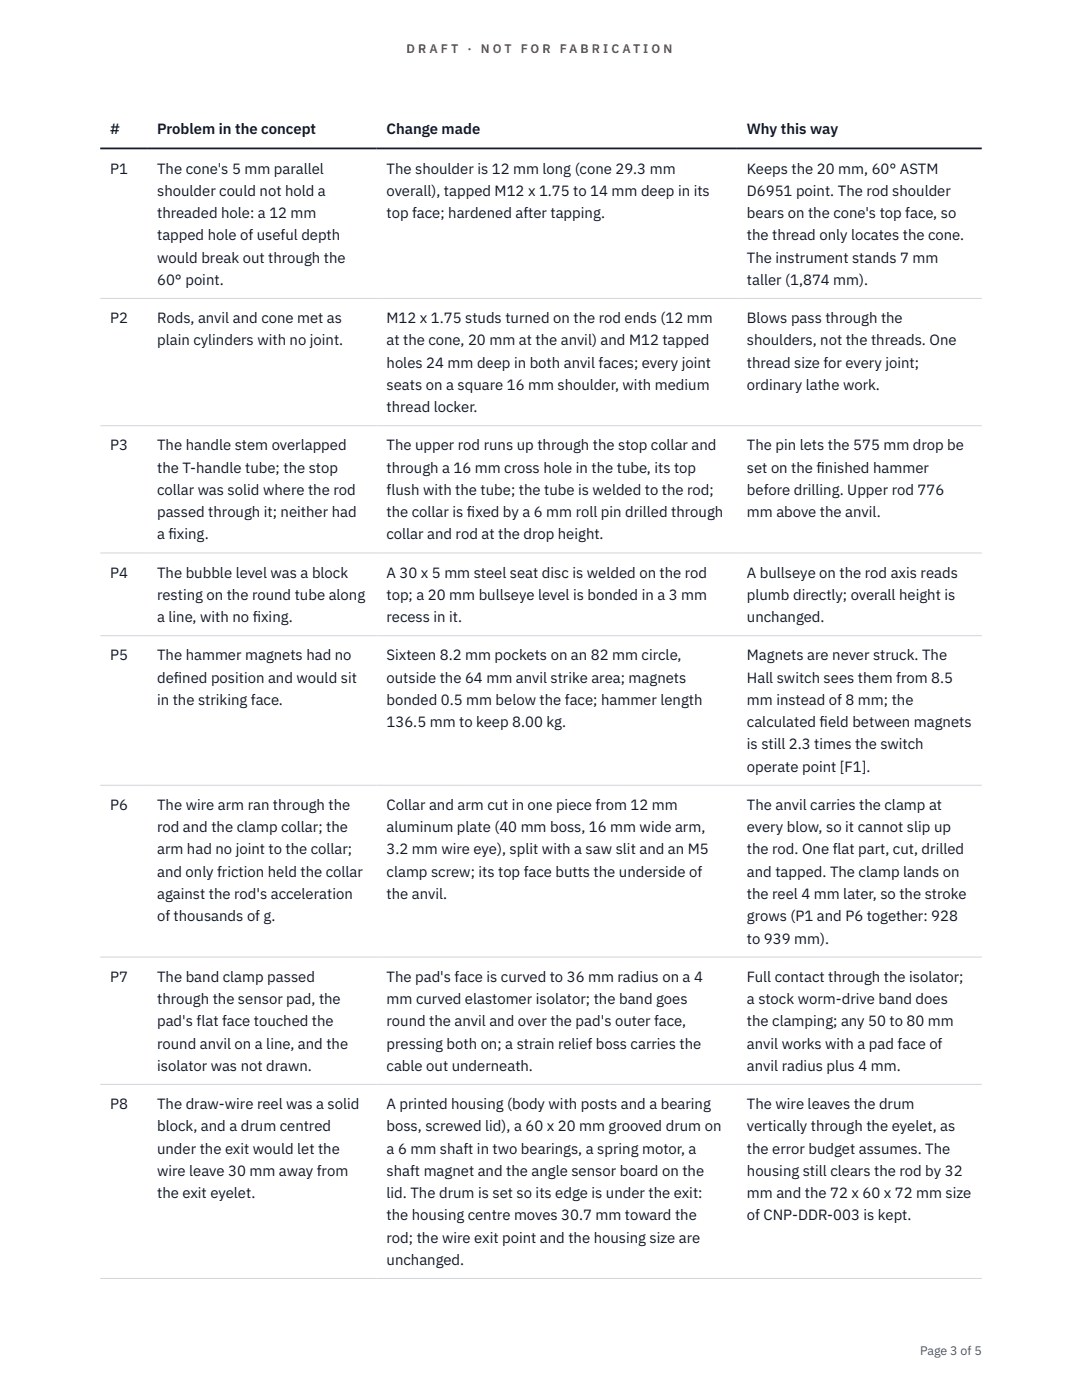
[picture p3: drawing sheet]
<svg xmlns="http://www.w3.org/2000/svg" width="216mm" height="279mm" viewBox="0 0 216 279" stroke-linecap="round" stroke-linejoin="round" font-family="sans-serif">
<defs><g id="words">
<g font-size="3" fill="#111827">
<text x="22" y="26.8">#</text>
<text x="31.4" y="26.8">Problem in the concept</text>
<text x="77.1" y="26.8">Change made</text>
<text x="149" y="26.8">Why this way</text>
<text x="22" y="34.6">P1</text>
<text x="31.4" y="34.6">The cone's 5 mm parallel</text>
<text x="77.1" y="34.6">The shoulder is 12 mm long (cone 29.3 mm</text>
<text x="149" y="34.6">Keeps the 20 mm, 60° ASTM</text>
<text x="31.4" y="39.1">shoulder could not hold a</text>
<text x="77.1" y="39.1">overall), tapped M12 x 1.75 to 14 mm deep in its</text>
<text x="149" y="39.1">D6951 point. The rod shoulder</text>
<text x="31.4" y="43.5">threaded hole: a 12 mm</text>
<text x="31.4" y="48">tapped hole of useful depth</text>
<text x="77.1" y="43.5">top face; hardened after tapping.</text>
<text x="149" y="43.5">bears on the cone's top face, so</text>
<text x="149" y="48">the thread only locates the cone.</text>
<text x="31.4" y="52.4">would break out through the</text>
<text x="149" y="52.4">The instrument stands 7 mm</text>
<text x="31.4" y="56.9">60° point.</text>
<text x="149" y="56.9">taller (1,874 mm).</text>
<text x="22" y="64.5">P2</text>
<text x="31.4" y="64.5">Rods, anvil and cone met as</text>
<text x="77.1" y="64.5">M12 x 1.75 studs turned on the rod ends (12 mm</text>
<text x="149" y="64.5">Blows pass through the</text>
<text x="31.4" y="68.9">plain cylinders with no joint.</text>
<text x="77.1" y="68.9">at the cone, 20 mm at the anvil) and M12 tapped</text>
<text x="149" y="68.9">shoulders, not the threads. One</text>
<text x="77.1" y="73.4">holes 24 mm deep in both anvil faces; every joint</text>
<text x="77.1" y="77.8">seats on a square 16 mm shoulder, with medium</text>
<text x="149" y="73.4">thread size for every joint;</text>
<text x="149" y="77.8">ordinary lathe work.</text>
<text x="77.1" y="82.3">thread locker.</text>
<text x="22" y="89.9">P3</text>
<text x="31.4" y="89.9">The handle stem overlapped</text>
<text x="77.1" y="89.9">The upper rod runs up through the stop collar and</text>
<text x="149" y="89.9">The pin lets the 575 mm drop be</text>
<text x="31.4" y="94.3">the T-handle tube; the stop</text>
<text x="77.1" y="94.3">through a 16 mm cross hole in the tube, its top</text>
<text x="149" y="94.3">set on the f</text>
<text x="162.9" y="94.3">inished hammer</text>
<text x="31.4" y="98.8">collar was solid where the rod</text>
<text x="77.1" y="98.8">flush with the tube; the tube is welded to the rod;</text>
<text x="149" y="98.8">before drilling. Upper rod 776</text>
<text x="31.4" y="103.2">passed through it; neither had</text>
<text x="31.4" y="107.7">a f</text>
<text x="33.6" y="107.7">ixing.</text>
<text x="77.1" y="103.2">the collar is f</text>
<text x="77.1" y="107.7">collar and rod at the drop height.</text>
<text x="93.2" y="103.2">ixed by a 6 mm roll pin drilled through</text>
<text x="149" y="103.2">mm above the anvil.</text>
<text x="22" y="115.3">P4</text>
<text x="31.4" y="115.3">The bubble level was a block</text>
<text x="31.4" y="119.7">resting on the round tube along</text>
<text x="77.1" y="115.3">A 30 x 5 mm steel seat disc is welded on the rod</text>
<text x="77.1" y="119.7">top; a 20 mm bullseye level is bonded in a 3 mm</text>
<text x="149" y="115.3">A bullseye on the rod axis reads</text>
<text x="149" y="119.7">plumb directly; overall height is</text>
<text x="31.4" y="124.2">a line, with no f</text>
<text x="50.4" y="124.2">ixing.</text>
<text x="77.1" y="124.2">recess in it.</text>
<text x="149" y="124.2">unchanged.</text>
<text x="22" y="131.8">P5</text>
<text x="31.4" y="131.8">The hammer magnets had no</text>
<text x="77.1" y="131.8">Sixteen 8.2 mm pockets on an 82 mm circle,</text>
<text x="149" y="131.8">Magnets are never struck. The</text>
<text x="31.4" y="136.2">def</text>
<text x="34.7" y="136.2">ined position and would sit</text>
<text x="77.1" y="136.2">outside the 64 mm anvil strike area; magnets</text>
<text x="149" y="136.2">Hall switch sees them from 8.5</text>
<text x="31.4" y="140.7">in the striking face.</text>
<text x="77.1" y="140.7">bonded 0.5 mm below the face; hammer length</text>
<text x="149" y="140.7">mm instead of 8 mm; the</text>
<text x="77.1" y="145.1">136.5 mm to keep 8.00 kg.</text>
<text x="149" y="145.1">calculated f</text>
<text x="149" y="149.6">is still 2.3 times the switch</text>
<text x="163.5" y="145.1">ield between magnets</text>
<text x="149" y="154">operate point [F1].</text>
<text x="22" y="161.6">P6</text>
<text x="31.4" y="161.6">The wire arm ran through the</text>
<text x="77.1" y="161.6">Collar and arm cut in one piece from 12 mm</text>
<text x="149" y="161.6">The anvil carries the clamp at</text>
<text x="31.4" y="166.1">rod and the clamp collar; the</text>
<text x="77.1" y="166.1">aluminum plate (40 mm boss, 16 mm wide arm,</text>
<text x="149" y="166.1">every blow, so it cannot slip up</text>
<text x="31.4" y="170.5">arm had no joint to the collar;</text>
<text x="77.1" y="170.5">3.2 mm wire eye), split with a saw slit and an M5</text>
<text x="149" y="170.5">the rod. One flat part, cut, drilled</text>
<text x="31.4" y="175">and only friction held the collar</text>
<text x="31.4" y="179.4">against the rod's acceleration</text>
<text x="77.1" y="175">clamp screw; its top face butts the underside of</text>
<text x="77.1" y="179.4">the anvil.</text>
<text x="149" y="175">and tapped. The clamp lands on</text>
<text x="149" y="179.4">the reel 4 mm later, so the stroke</text>
<text x="31.4" y="183.9">of thousands of g.</text>
<text x="149" y="183.9">grows (P1 and P6 together: 928</text>
<text x="149" y="188.3">to 939 mm).</text>
<text x="22" y="195.9">P7</text>
<text x="31.4" y="195.9">The band clamp passed</text>
<text x="77.1" y="195.9">The pad's face is curved to 36 mm radius on a 4</text>
<text x="149" y="195.9">Full contact through the isolator;</text>
<text x="31.4" y="200.4">through the sensor pad, the</text>
<text x="77.1" y="200.4">mm curved elastomer isolator; the band goes</text>
<text x="149" y="200.4">a stock worm-drive band does</text>
<text x="31.4" y="204.8">pad's flat face touched the</text>
<text x="31.4" y="209.3">round anvil on a line, and the</text>
<text x="77.1" y="204.8">round the anvil and over the pad's outer face,</text>
<text x="77.1" y="209.3">pressing both on; a strain relief boss carries the</text>
<text x="149" y="204.8">the clamping; any 50 to 80 mm</text>
<text x="149" y="209.3">anvil works with a pad face of</text>
<text x="31.4" y="213.7">isolator was not drawn.</text>
<text x="77.1" y="213.7">cable out underneath.</text>
<text x="149" y="213.7">anvil radius plus 4 mm.</text>
<text x="22" y="221.3">P8</text>
<text x="31.4" y="221.3">The draw-wire reel was a solid</text>
<text x="77.1" y="221.3">A printed housing (body with posts and a bearing</text>
<text x="149" y="221.3">The wire leaves the drum</text>
<text x="31.4" y="225.8">block, and a drum centred</text>
<text x="77.1" y="225.8">boss, screwed lid), a 60 x 20 mm grooved drum on</text>
<text x="149" y="225.8">vertically through the eyelet, as</text>
<text x="31.4" y="230.2">under the exit would let the</text>
<text x="77.1" y="230.2">a 6 mm shaft in two bearings, a spring motor, a</text>
<text x="149" y="230.2">the error budget assumes. The</text>
<text x="31.4" y="234.7">wire leave 30 mm away from</text>
<text x="31.4" y="239.1">the exit eyelet.</text>
<text x="77.1" y="234.7">shaft magnet and the angle sensor board on the</text>
<text x="77.1" y="239.1">lid. The drum is set so its edge is under the exit:</text>
<text x="149" y="234.7">housing still clears the rod by 32</text>
<text x="149" y="239.1">mm and the 72 x 60 x 72 mm size</text>
<text x="77.1" y="243.6">the housing centre moves 30.7 mm toward the</text>
<text x="149" y="243.6">of CNP-DDR-003 is kept.</text>
<text x="77.1" y="248">rod; the wire exit point and the housing size are</text>
<text x="77.1" y="252.4">unchanged.</text>
</g>
<g font-size="2.5" fill="#b45309">
<text x="81.1" y="10.5">D R A F T</text>
<text x="93.3" y="10.5">·</text>
<text x="95.9" y="10.5">N O T</text>
<text x="103.9" y="10.5">F O R</text>
<text x="111.7" y="10.5">F A B R I C A T I O N</text>
</g>
<text font-size="2.5" fill="#4b5563" x="183.6" y="270.3">Page 3 of 5</text>
</g></defs>
<path d="M20 59.6h175.9M20 85h175.9M20 110.4h175.9M20 126.9h175.9M20 156.7h175.9M20 191h175.9M20 216.4h175.9M20 255.1h175.9" fill="none" stroke="#d1d5db" stroke-width=".2"/>
<path d="M20 29.6h175.9" fill="none" stroke="#111827" stroke-width=".35"/>
<use href="#words"/>
</svg>
